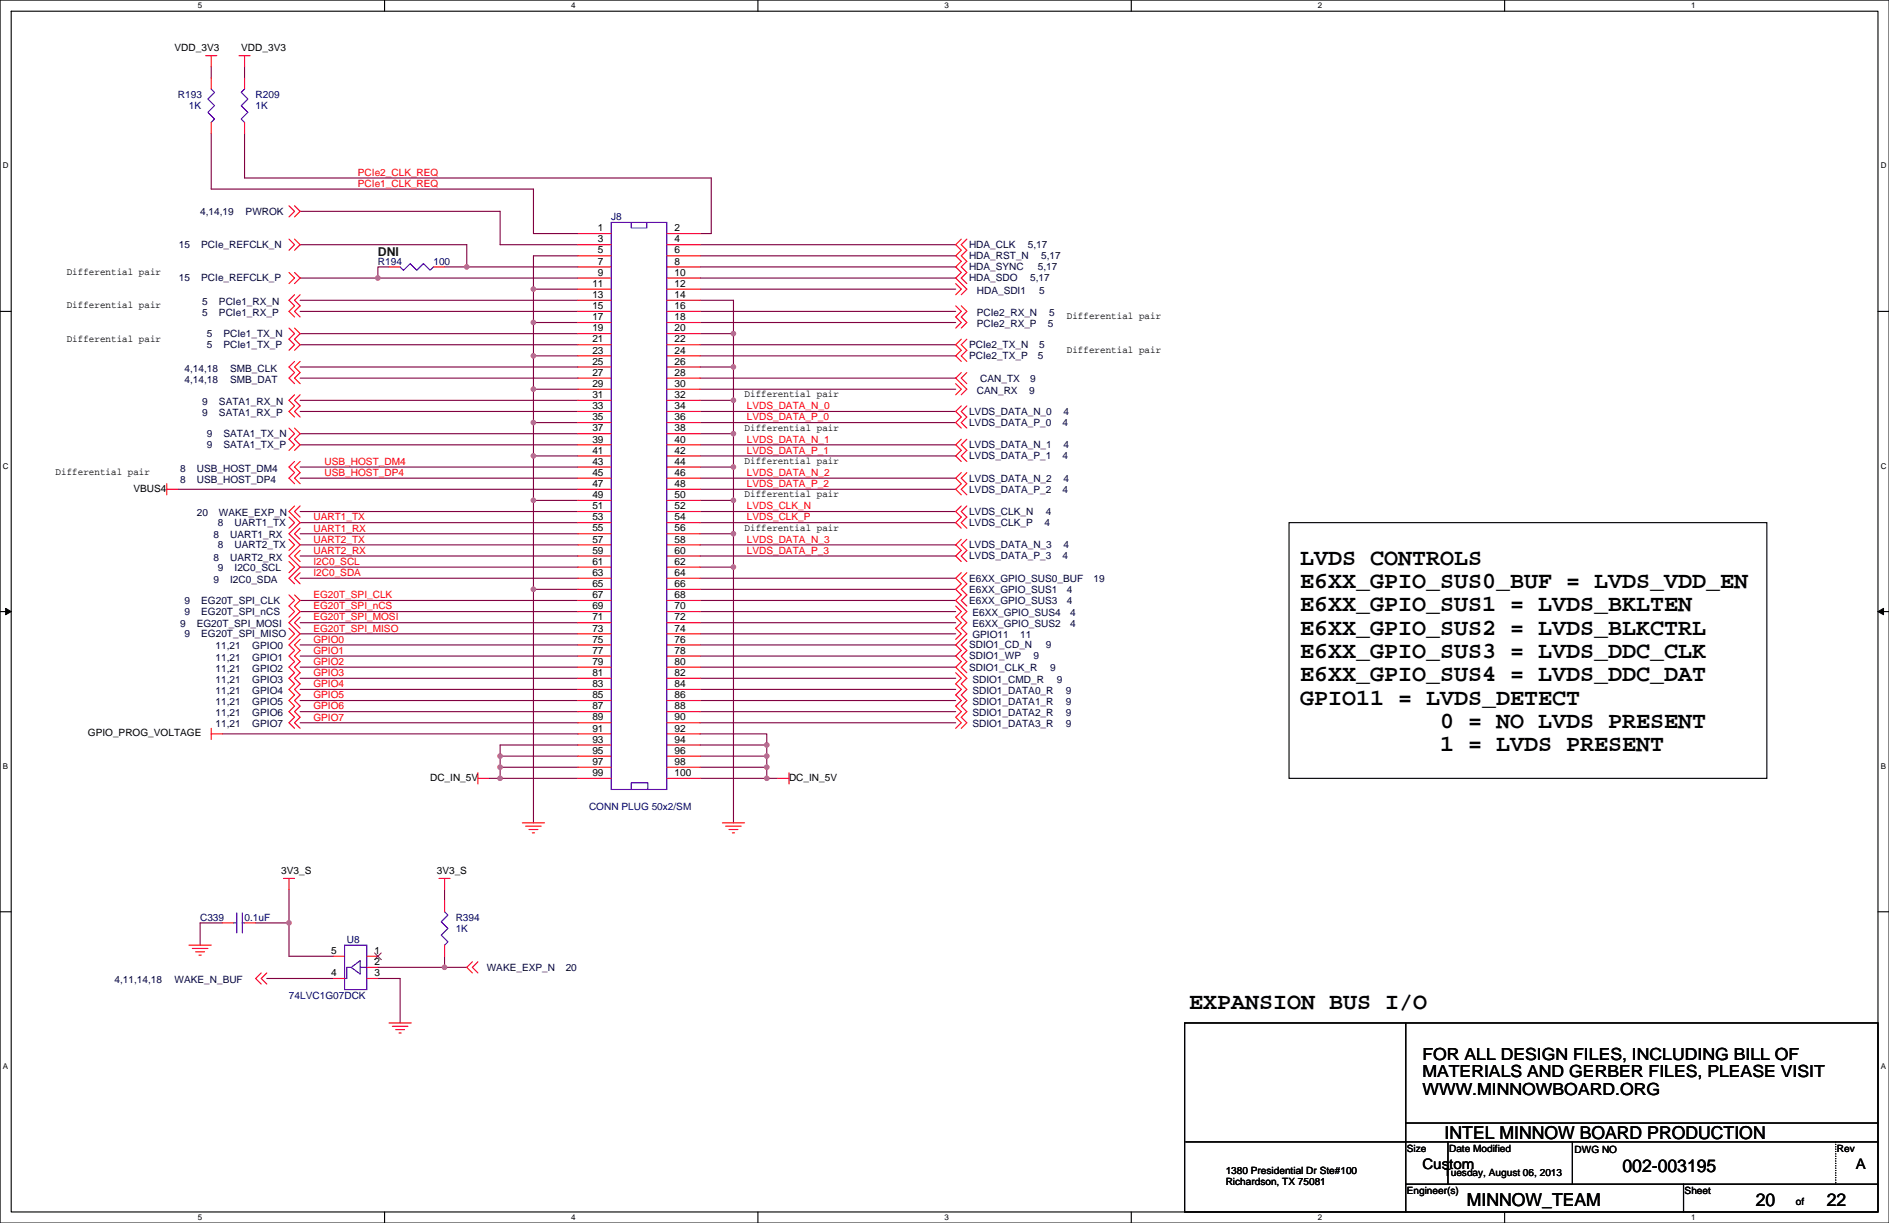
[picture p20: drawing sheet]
<svg xmlns="http://www.w3.org/2000/svg" width="432mm" height="279mm" viewBox="0 0 432 279" stroke-linecap="round" stroke-linejoin="round" font-family="sans-serif">
<defs><g id="words">
<g font-size="5.3">
<text x="297.2" y="129">LVDS CONTROLS</text>
<text x="297.2" y="134.3">E6XX_GPIO_SUS0_BUF = LVDS_VDD_EN</text>
<text x="297.2" y="139.6">E6XX_GPIO_SUS1 = LVDS_BKLTEN</text>
<text x="297.2" y="145">E6XX_GPIO_SUS2 = LVDS_BLKCTRL</text>
<text x="297.2" y="150.3">E6XX_GPIO_SUS3 = LVDS_DDC_CLK</text>
<text x="297.2" y="155.6">E6XX_GPIO_SUS4 = LVDS_DDC_DAT</text>
<text x="297.2" y="161">GPIO11 = LVDS_DETECT</text>
<text x="329.2" y="166.3">0 = NO LVDS PRESENT</text>
<text x="329.2" y="171.6">1 = LVDS PRESENT</text>
<text x="271.8" y="230.6">EXPANSION BUS I/O</text>
</g>
<g font-size="4.1">
<text x="330.2" y="260.2">INTEL MINNOW BOARD PRODUCTION</text>
<text x="370.9" y="267.8">002-003195</text>
<text x="335.3" y="275.4">MINNOW_TEAM</text>
<text x="401.3" y="275.4">20</text>
<text x="417.6" y="275.4">22</text>
</g>
<g font-size="3.8">
<text x="325.1" y="242.2">FOR ALL DESIGN FILES, INCLUDING BILL OF</text>
<text x="325.1" y="246.1">MATERIALS AND GERBER FILES, PLEASE VISIT</text>
<text x="325.1" y="250.1">WWW.MINNOWBOARD.ORG</text>
</g>
<g font-size="3.3">
<text x="325.1" y="267.1">Custom</text>
<text x="424.2" y="267.1">A</text>
</g>
<text font-size="2.8" fill="#004000" x="86.4" y="58.5">DNI</text>
<g font-size="2.3">
<text x="39.9" y="11.7">VDD_3V3</text>
<text x="55.1" y="11.7">VDD_3V3</text>
<text x="136.7" y="52.8">1</text>
<text x="154.2" y="52.8">2</text>
<text x="136.7" y="55.4">3</text>
<text x="136.7" y="57.9">5</text>
<text x="154.2" y="55.4">4</text>
<text x="154.2" y="57.9">6</text>
<text x="15.3" y="62.8">Differential pair</text>
<text x="135.4" y="65.5">11</text>
<text x="136.7" y="60.5">7</text>
<text x="136.7" y="63">9</text>
<text x="154.2" y="60.5">8</text>
<text x="154.2" y="63">10</text>
<text x="154.2" y="65.5">12</text>
<text x="15.3" y="70.4">Differential pair</text>
<text x="135.4" y="68.1">13</text>
<text x="135.4" y="70.6">15</text>
<text x="154.2" y="68.1">14</text>
<text x="154.2" y="70.6">16</text>
<text x="135.4" y="73.2">17</text>
<text x="135.4" y="75.7">19</text>
<text x="154.2" y="73.2">18</text>
<text x="154.2" y="75.7">20</text>
<text x="243.9" y="73">Differential pair</text>
<text x="15.3" y="78">Differential pair</text>
<text x="135.4" y="78.2">21</text>
<text x="135.4" y="80.8">23</text>
<text x="135.4" y="83.3">25</text>
<text x="154.2" y="78.2">22</text>
<text x="154.2" y="80.8">24</text>
<text x="154.2" y="83.3">26</text>
<text x="243.9" y="80.6">Differential pair</text>
<text x="135.4" y="85.9">27</text>
<text x="135.4" y="88.4">29</text>
<text x="154.2" y="85.9">28</text>
<text x="154.2" y="88.4">30</text>
<text x="135.4" y="90.9">31</text>
<text x="135.4" y="93.5">33</text>
<text x="154.2" y="90.9">32</text>
<text x="154.2" y="93.5">34</text>
<text x="170.2" y="90.7">Differential pair</text>
<text x="135.4" y="96">35</text>
<text x="135.4" y="98.6">37</text>
<text x="135.4" y="101.1">39</text>
<text x="154.2" y="96">36</text>
<text x="154.2" y="98.6">38</text>
<text x="154.2" y="101.1">40</text>
<text x="170.2" y="98.4">Differential pair</text>
<text x="135.4" y="103.6">41</text>
<text x="135.4" y="106.2">43</text>
<text x="154.2" y="103.6">42</text>
<text x="154.2" y="106.2">44</text>
<text x="170.2" y="106">Differential pair</text>
<text x="12.7" y="108.5">Differential pair</text>
<text x="30.5" y="112.3">VBUS4</text>
<text x="135.4" y="108.7">45</text>
<text x="135.4" y="111.3">47</text>
<text x="135.4" y="113.8">49</text>
<text x="154.2" y="108.7">46</text>
<text x="154.2" y="111.3">48</text>
<text x="154.2" y="113.8">50</text>
<text x="170.2" y="113.6">Differential pair</text>
<text x="135.4" y="116.3">51</text>
<text x="135.4" y="118.9">53</text>
<text x="154.2" y="116.3">52</text>
<text x="154.2" y="118.9">54</text>
<text x="135.4" y="121.4">55</text>
<text x="135.4" y="124">57</text>
<text x="154.2" y="121.4">56</text>
<text x="154.2" y="124">58</text>
<text x="170.2" y="121.2">Differential pair</text>
<text x="135.4" y="126.5">59</text>
<text x="135.4" y="129">61</text>
<text x="135.4" y="131.6">63</text>
<text x="154.2" y="126.5">60</text>
<text x="154.2" y="129">62</text>
<text x="154.2" y="131.6">64</text>
<text x="135.4" y="134.1">65</text>
<text x="135.4" y="136.7">67</text>
<text x="154.2" y="134.1">66</text>
<text x="154.2" y="136.7">68</text>
<text x="135.4" y="139.2">69</text>
<text x="135.4" y="141.7">71</text>
<text x="154.2" y="139.2">70</text>
<text x="154.2" y="141.7">72</text>
<text x="135.4" y="144.3">73</text>
<text x="135.4" y="146.8">75</text>
<text x="135.4" y="149.4">77</text>
<text x="154.2" y="144.3">74</text>
<text x="154.2" y="146.8">76</text>
<text x="154.2" y="149.4">78</text>
<text x="135.4" y="151.9">79</text>
<text x="135.4" y="154.4">81</text>
<text x="154.2" y="151.9">80</text>
<text x="154.2" y="154.4">82</text>
<text x="135.4" y="157">83</text>
<text x="135.4" y="159.5">85</text>
<text x="154.2" y="157">84</text>
<text x="154.2" y="159.5">86</text>
<text x="135.4" y="162.1">87</text>
<text x="135.4" y="164.6">89</text>
<text x="135.4" y="167.1">91</text>
<text x="154.2" y="162.1">88</text>
<text x="154.2" y="164.6">90</text>
<text x="154.2" y="167.1">92</text>
<text x="20.1" y="168.2">GPIO_PROG_VOLTAGE</text>
<text x="135.4" y="169.7">93</text>
<text x="135.4" y="172.2">95</text>
<text x="154.2" y="169.7">94</text>
<text x="154.2" y="172.2">96</text>
<text x="98.3" y="178.4">DC_IN_5V</text>
<text x="135.4" y="174.8">97</text>
<text x="135.4" y="177.3">99</text>
<text x="154.2" y="174.8">98</text>
<text x="154.2" y="177.3">100</text>
<text x="180.4" y="178.4">DC_IN_5V</text>
<text x="64.3" y="199.7">3V3_S</text>
<text x="99.8" y="199.7">3V3_S</text>
<text x="75.7" y="217.9">5</text>
<text x="85.6" y="220.5">2</text>
<text x="85.6" y="217.9">1</text>
<text x="75.7" y="223">4</text>
<text x="85.6" y="223">3</text>
<text x="321.6" y="263.2">Size</text>
<text x="331.2" y="263.2">Date Modified</text>
<text x="359.9" y="263.4">DWG NO</text>
<text x="419.9" y="263.2">Rev</text>
<text x="280.2" y="268.3">1380 Presidential Dr Ste#100</text>
<text x="330.2" y="268.8">Tuesday, August 06, 2013</text>
<text x="280.2" y="270.6">Richardson, TX 75081</text>
<text x="321.6" y="272.8">Engineer(s)</text>
<text x="385.1" y="272.8">Sheet</text>
<text x="410.5" y="275.4">of</text>
</g>
<g font-size="2.3" fill="#000080">
<text x="40.7" y="22.4">R193</text>
<text x="58.4" y="22.4">R209</text>
<text x="43.2" y="24.9">1K</text>
<text x="58.4" y="24.9">1K</text>
<text x="139.7" y="50.3">J8</text>
<text x="86.4" y="60.5">R194</text>
<text x="99.1" y="60.5">100</text>
<text x="134.6" y="185">CONN PLUG 50x2/SM</text>
<text x="45.7" y="210.4">C339</text>
<text x="55.9" y="210.4">0.1uF</text>
<text x="79.3" y="215.4">U8</text>
<text x="104.2" y="210.4">R394</text>
<text x="104.2" y="212.9">1K</text>
<text x="66.1" y="228.1">74LVC1G07DCK</text>
</g>
<g font-size="2.3" fill="#f00">
<text x="81.8" y="40.2">PCIe2_CLK_REQ</text>
<text x="81.8" y="42.7">PCIe1_CLK_REQ</text>
<text x="170.7" y="93.5">LVDS_DATA_N_0</text>
<text x="170.7" y="96">LVDS_DATA_P_0</text>
<text x="170.7" y="101.1">LVDS_DATA_N_1</text>
<text x="74.2" y="106.2">USB_HOST_DM4</text>
<text x="170.7" y="103.7">LVDS_DATA_P_1</text>
<text x="74.2" y="108.7">USB_HOST_DP4</text>
<text x="170.7" y="108.7">LVDS_DATA_N_2</text>
<text x="170.7" y="111.3">LVDS_DATA_P_2</text>
<text x="71.6" y="118.9">UART1_TX</text>
<text x="170.7" y="116.4">LVDS_CLK_N</text>
<text x="170.7" y="118.9">LVDS_CLK_P</text>
<text x="71.6" y="124">UART2_TX</text>
<text x="71.6" y="121.4">UART1_RX</text>
<text x="170.7" y="124">LVDS_DATA_N_3</text>
<text x="71.6" y="131.6">I2C0_SDA</text>
<text x="71.6" y="129.1">I2C0_SCL</text>
<text x="71.6" y="126.5">UART2_RX</text>
<text x="170.7" y="126.5">LVDS_DATA_P_3</text>
<text x="71.6" y="136.7">EG20T_SPI_CLK</text>
<text x="71.6" y="139.2">EG20T_SPI_nCS</text>
<text x="71.6" y="141.8">EG20T_SPI_MOSI</text>
<text x="71.6" y="146.8">GPIO0</text>
<text x="71.6" y="144.3">EG20T_SPI_MISO</text>
<text x="71.6" y="149.4">GPIO1</text>
<text x="71.6" y="151.9">GPIO2</text>
<text x="71.6" y="154.5">GPIO3</text>
<text x="71.6" y="157">GPIO4</text>
<text x="71.6" y="159.5">GPIO5</text>
<text x="71.6" y="162.1">GPIO6</text>
<text x="71.6" y="164.6">GPIO7</text>
</g>
<g font-size="2.3" fill="#000040">
<text x="45.7" y="49.1">4,14,19</text>
<text x="56.2" y="49.1">PWROK</text>
<text x="40.9" y="56.7">15</text>
<text x="46" y="56.7">PCIe_REFCLK_N</text>
<text x="221.5" y="56.7">HDA_CLK</text>
<text x="221.5" y="59.2">HDA_RST_N</text>
<text x="235" y="56.7">5,17</text>
<text x="238" y="59.2">5,17</text>
<text x="40.9" y="64.3">15</text>
<text x="46" y="64.3">PCIe_REFCLK_P</text>
<text x="221.5" y="61.8">HDA_SYNC</text>
<text x="221.5" y="64.3">HDA_SDO</text>
<text x="235.5" y="64.3">5,17</text>
<text x="237.3" y="61.8">5,17</text>
<text x="46.2" y="69.6">5</text>
<text x="50.1" y="69.6">PCIe1_RX_N</text>
<text x="223.3" y="67.1">HDA_SDI1</text>
<text x="237.5" y="67.1">5</text>
<text x="46.2" y="72.2">5</text>
<text x="47.3" y="77">5</text>
<text x="50.1" y="72.2">PCIe1_RX_P</text>
<text x="51.1" y="77">PCIe1_TX_N</text>
<text x="223.3" y="72.2">PCIe2_RX_N</text>
<text x="223.3" y="74.7">PCIe2_RX_P</text>
<text x="239.5" y="74.7">5</text>
<text x="239.8" y="72.2">5</text>
<text x="47.3" y="79.5">5</text>
<text x="51.1" y="79.5">PCIe1_TX_P</text>
<text x="221.5" y="79.5">PCIe2_TX_N</text>
<text x="221.5" y="82.1">PCIe2_TX_P</text>
<text x="237.3" y="82.1">5</text>
<text x="237.5" y="79.5">5</text>
<text x="42.2" y="84.9">4,14,18</text>
<text x="42.2" y="87.4">4,14,18</text>
<text x="52.6" y="84.9">SMB_CLK</text>
<text x="52.6" y="87.4">SMB_DAT</text>
<text x="223.3" y="90">CAN_RX</text>
<text x="224" y="87.2">CAN_TX</text>
<text x="235.2" y="90">9</text>
<text x="235.5" y="87.2">9</text>
<text x="46.2" y="92.5">9</text>
<text x="46.2" y="95">9</text>
<text x="50.1" y="92.5">SATA1_RX_N</text>
<text x="50.1" y="95">SATA1_RX_P</text>
<text x="221.5" y="94.8">LVDS_DATA_N_0</text>
<text x="243.1" y="94.8">4</text>
<text x="47.3" y="99.9">9</text>
<text x="51.1" y="99.9">SATA1_TX_N</text>
<text x="221.5" y="97.3">LVDS_DATA_P_0</text>
<text x="242.8" y="97.3">4</text>
<text x="41.2" y="107.7">8</text>
<text x="45" y="107.7">USB_HOST_DM4</text>
<text x="47.3" y="102.4">9</text>
<text x="51.1" y="102.4">SATA1_TX_P</text>
<text x="221.5" y="102.4">LVDS_DATA_N_1</text>
<text x="221.5" y="104.9">LVDS_DATA_P_1</text>
<text x="242.8" y="104.9">4</text>
<text x="243.1" y="102.4">4</text>
<text x="41.2" y="110.3">8</text>
<text x="45" y="110.3">USB_HOST_DP4</text>
<text x="221.5" y="110">LVDS_DATA_N_2</text>
<text x="221.5" y="112.6">LVDS_DATA_P_2</text>
<text x="242.8" y="112.6">4</text>
<text x="243.1" y="110">4</text>
<text x="45" y="117.9">20</text>
<text x="50.1" y="117.9">WAKE_EXP_N</text>
<text x="221.5" y="117.6">LVDS_CLK_N</text>
<text x="239" y="117.6">4</text>
<text x="48.8" y="123">8</text>
<text x="49.8" y="120.2">8</text>
<text x="49.8" y="125.3">8</text>
<text x="52.6" y="123">UART1_RX</text>
<text x="53.6" y="120.2">UART1_TX</text>
<text x="53.6" y="125.3">UART2_TX</text>
<text x="221.5" y="125.3">LVDS_DATA_N_3</text>
<text x="221.5" y="120.2">LVDS_CLK_P</text>
<text x="238.8" y="120.2">4</text>
<text x="243.1" y="125.3">4</text>
<text x="48.8" y="128.1">8</text>
<text x="49.8" y="130.3">9</text>
<text x="52.6" y="128.1">UART2_RX</text>
<text x="53.6" y="130.3">I2C0_SCL</text>
<text x="221.5" y="127.8">LVDS_DATA_P_3</text>
<text x="242.8" y="127.8">4</text>
<text x="42.2" y="138">9</text>
<text x="46" y="138">EG20T_SPI_CLK</text>
<text x="48.8" y="133.1">9</text>
<text x="52.6" y="133.1">I2C0_SDA</text>
<text x="221.5" y="132.9">E6XX_GPIO_SUS0_BUF</text>
<text x="221.5" y="135.4">E6XX_GPIO_SUS1</text>
<text x="221.5" y="138">E6XX_GPIO_SUS3</text>
<text x="243.9" y="135.4">4</text>
<text x="243.9" y="138">4</text>
<text x="250" y="132.9">19</text>
<text x="41.2" y="143.3">9</text>
<text x="42.2" y="140.5">9</text>
<text x="45" y="143.3">EG20T_SPI_MOSI</text>
<text x="46" y="140.5">EG20T_SPI_nCS</text>
<text x="222.3" y="140.8">E6XX_GPIO_SUS4</text>
<text x="222.3" y="143.3">E6XX_GPIO_SUS2</text>
<text x="244.6" y="140.8">4</text>
<text x="244.6" y="143.3">4</text>
<text x="42.2" y="145.6">9</text>
<text x="46" y="145.6">EG20T_SPI_MISO</text>
<text x="49.3" y="148.4">11,21</text>
<text x="57.7" y="148.4">GPIO0</text>
<text x="221.5" y="148.1">SDIO1_CD_N</text>
<text x="222.3" y="145.8">GPIO11</text>
<text x="233.2" y="145.8">11</text>
<text x="239" y="148.1">9</text>
<text x="49.3" y="150.9">11,21</text>
<text x="49.3" y="153.5">11,21</text>
<text x="49.3" y="156">11,21</text>
<text x="57.7" y="150.9">GPIO1</text>
<text x="57.7" y="153.5">GPIO2</text>
<text x="57.7" y="156">GPIO3</text>
<text x="221.5" y="150.7">SDIO1_WP</text>
<text x="221.5" y="153.2">SDIO1_CLK_R</text>
<text x="222.3" y="156">SDIO1_CMD_R</text>
<text x="236.2" y="150.7">9</text>
<text x="240" y="153.2">9</text>
<text x="241.6" y="156">9</text>
<text x="49.3" y="158.5">11,21</text>
<text x="49.3" y="161.1">11,21</text>
<text x="57.7" y="158.5">GPIO4</text>
<text x="57.7" y="161.1">GPIO5</text>
<text x="222.3" y="158.5">SDIO1_DATA0_R</text>
<text x="222.3" y="161.1">SDIO1_DATA1_R</text>
<text x="243.6" y="158.5">9</text>
<text x="243.6" y="161.1">9</text>
<text x="49.3" y="163.6">11,21</text>
<text x="49.3" y="166.2">11,21</text>
<text x="57.7" y="163.6">GPIO6</text>
<text x="57.7" y="166.2">GPIO7</text>
<text x="222.3" y="163.6">SDIO1_DATA2_R</text>
<text x="222.3" y="166.2">SDIO1_DATA3_R</text>
<text x="243.6" y="163.6">9</text>
<text x="243.6" y="166.2">9</text>
<text x="111.3" y="221.8">WAKE_EXP_N</text>
<text x="129.3" y="221.8">20</text>
<text x="26.2" y="224.6">4,11,14,18</text>
<text x="39.9" y="224.6">WAKE_N_BUF</text>
</g>
<g font-size="1.8">
<text x="45.2" y="1.9">5</text>
<text x="130.6" y="1.9">4</text>
<text x="215.9" y="1.9">3</text>
<text x="301.3" y="1.9">2</text>
<text x="386.6" y="1.9">1</text>
<text x=".7" y="38.5">D</text>
<text x="429.9" y="38.5">D</text>
<text x=".7" y="107.1">C</text>
<text x="429.9" y="107.1">C</text>
<text x=".7" y="175.6">B</text>
<text x="429.9" y="175.6">B</text>
<text x=".7" y="244.2">A</text>
<text x="429.9" y="244.2">A</text>
<text x="45.2" y="278.8">5</text>
<text x="130.6" y="278.8">4</text>
<text x="215.9" y="278.8">3</text>
<text x="301.3" y="278.8">2</text>
<text x="386.6" y="278.8">1</text>
</g>
</g></defs>
<path d="M0 0h431.8v279.4h-431.8zM2.6 2.6h426.7v274.3h-426.7z" fill="none" stroke="#000" stroke-width=".25"/>
<g fill="#fff">
<path d="M45.2 .3h1v2h-1z"/>
<path d="M45.2 277.1h1v2.1h-1z"/>
</g>
<path d="M87.9 0v2.6M87.9 276.9v2.5" fill="none" stroke="#000" stroke-width=".25"/>
<g fill="#fff">
<path d="M130.6 .3h1v2h-1z"/>
<path d="M130.6 277.1h1v2.1h-1z"/>
</g>
<path d="M173.2 0v2.6M173.2 276.9v2.5" fill="none" stroke="#000" stroke-width=".25"/>
<g fill="#fff">
<path d="M215.9 .3h1v2h-1z"/>
<path d="M215.9 277.1h1v2.1h-1z"/>
</g>
<path d="M258.6 0v2.6M258.6 276.9v2.5" fill="none" stroke="#000" stroke-width=".25"/>
<g fill="#fff">
<path d="M301.3 .3h1v2h-1z"/>
<path d="M301.3 277.1h1v2.1h-1z"/>
</g>
<path d="M343.9 0v2.6M343.9 276.9v2.5" fill="none" stroke="#000" stroke-width=".25"/>
<g fill="#fff">
<path d="M386.6 .3h1v2h-1z"/>
<path d="M386.6 277.1h1v2.1h-1z"/>
<path d="M.7 36.9h1.2v2h-1.2z"/>
<path d="M429.9 36.9h1.3v2h-1.3z"/>
<path d="M.7 105.4h1.2v2.1h-1.2z"/>
<path d="M429.9 105.4h1.3v2.1h-1.3z"/>
</g>
<path d="M0 71.1h2.6M429.3 71.1h2.5" fill="none" stroke="#000" stroke-width=".25"/>
<g fill="#fff">
<path d="M.7 174h1.2v2h-1.2z"/>
<path d="M429.9 174h1.2v2h-1.2z"/>
</g>
<path d="M0 139.7h2.6M429.3 139.7h2.5" fill="none" stroke="#000" stroke-width=".25"/>
<path d="M1.3 139l1.3 .7-1.3 .7zM429.3 139.7l1.3-.7v1.4z" fill="#000" stroke="#000" stroke-width=".23"/>
<g fill="#fff">
<path d="M.7 242.6h1.2v2h-1.2z"/>
<path d="M429.9 242.6h1.2v2h-1.2z"/>
</g>
<path d="M294.7 119.4h109.2v58.4h-109.2zM0 208.3h2.6M429.3 208.3h2.5M270.8 233.7h158.5v43.2h-158.5zM321.3 233.7v43.2M321.3 256.6h108M271 260.9h158.3M321.3 270.5h108M331 260.9v9.6M359.4 260.9v9.6M384.8 270.5v6.4" fill="none" stroke="#000" stroke-width=".25"/>
<g fill="none" stroke="#800040" stroke-width=".25">
<path d="M48.3 15.3v2.5M55.9 15.3v2.5M48.3 30.5v12.7h73.6v10.2h10.2M55.9 30.5v10.2h106.7v12.7h-2.6M68.6 48.3h45.7v7.6h17.8M68.6 55.9h38.1v5.1M132.1 58.4h-10.2v7.7M160 58.4h58.5M160 55.9h58.5M68.6 68.6h63.5M68.6 71.1h63.5M68.6 78.8h63.5"/>
<path d="M68.6 76.2h63.5M68.6 63.5h17.8M88.9 61h-2.5v2.5h45.7M101.6 61h5.1M106.7 61h25.4M121.9 66.1h10.2M121.9 73.7h10.2M121.9 66.1v7.6M121.9 73.7v7.6M160 78.8h58.5M160 73.7h58.5M160 71.1h58.5"/>
<path d="M160 66.1h58.5M160 63.5h58.5M160 61h58.5M160 68.6h7.7v7.6M160 76.2h7.7M167.7 76.2v7.6M68.6 91.5h63.5M68.6 83.8h63.5M68.6 86.4h63.5M68.6 94h63.5M68.6 99.1h63.5M121.9 81.3h10.2"/>
<path d="M121.9 96.5h10.2M121.9 96.5v7.7h10.2M121.9 81.3v7.6M121.9 88.9h10.2M121.9 88.9v7.6M160 81.3h58.5M160 94h58.5M160 96.5h58.5M160 88.9h58.5M160 86.4h58.5M160 99.1h7.7M160 91.5h7.7"/>
<path d="M160 83.8h7.7M167.7 83.8v7.7M167.7 91.5v7.6M167.7 99.1v7.6M40.7 111.8h91.4M68.6 119.4h63.5M68.6 106.7h63.5M68.6 109.2h63.5M68.6 116.9h63.5M68.6 101.6h63.5M121.9 114.3h10.2M121.9 114.3v20.3"/>
<path d="M121.9 104.2v10.1M160 116.9h58.5M160 119.4h58.5M160 109.2h58.5M160 111.8h58.5M160 104.2h58.5M160 101.6h58.5M160 114.3h7.7M160 106.7h7.7M167.7 106.7v7.6M167.7 114.3v7.6M68.6 124.5h63.5"/>
<path d="M68.6 132.1h63.5M68.6 129.6h63.5M68.6 139.7h63.5M68.6 121.9h63.5M68.6 127h63.5M68.6 137.2h63.5M121.9 134.6h10.2M121.9 134.6v53.4M160 139.7h58.5M160 137.2h58.5M160 134.6h58.5M160 132.1h58.5"/>
<path d="M160 127h58.5M160 124.5h58.5M160 121.9h7.7M160 129.6h7.7M167.7 121.9v7.7M167.7 129.6v58.4M68.6 147.3h63.5M68.6 157.5h63.5M68.6 142.3h63.5M68.6 144.8h63.5M68.6 149.9h63.5M68.6 152.4h63.5"/>
<path d="M68.6 155h63.5M160 157.5h58.5M160 155h58.5M160 152.4h58.5M160 149.9h58.5M160 147.3h58.5M160 142.3h58.5M160 144.8h58.5M50.8 167.7h81.3M68.6 162.6h63.5M68.6 160h63.5M68.6 165.1h63.5"/>
<path d="M111.8 177.8h2.5M114.3 172.7h17.8M114.3 175.3h17.8M114.3 177.8h17.8M114.3 172.7v2.6M114.3 175.3v2.5M132.1 170.2h-17.8v2.5M160 177.8h15.3M160 165.1h58.5M160 162.6h58.5M160 160h58.5M160 167.7h15.3v2.5"/>
<path d="M160 175.3h15.3M160 170.2h15.3M160 172.7h15.3M175.3 172.7v2.6M175.3 175.3v2.5M175.3 177.8h2.5M175.3 170.2v2.5M50.8 210.8h-5.1v5.1M58.4 210.8h7.7M66.1 210.8v7.7h10.1M66.1 203.2v7.6M101.6 218.5v2.5"/>
<path d="M101.6 203.2v2.6M61 223.5h15.2M86.4 221h15.2M86.4 223.5h5.1v10.2M101.6 221h5.1"/>
</g>
<g fill="#f0f" stroke="#f0f" stroke-width=".25">
<circle cx="121.9" cy="73.7" r=".5"/>
<circle cx="121.9" cy="66" r=".5"/>
<circle cx="121.9" cy="81.3" r=".5"/>
<circle cx="114.3" cy="172.7" r=".5"/>
<circle cx="121.9" cy="114.3" r=".5"/>
<circle cx="121.9" cy="104.1" r=".5"/>
<circle cx="114.3" cy="177.8" r=".5"/>
<circle cx="114.3" cy="175.3" r=".5"/>
<circle cx="167.6" cy="76.2" r=".5"/>
<circle cx="121.9" cy="96.5" r=".5"/>
<circle cx="121.9" cy="88.9" r=".5"/>
<circle cx="121.9" cy="134.6" r=".5"/>
<circle cx="167.6" cy="114.3" r=".5"/>
<circle cx="167.6" cy="106.7" r=".5"/>
<circle cx="167.6" cy="129.5" r=".5"/>
<circle cx="175.3" cy="177.8" r=".5"/>
<circle cx="175.3" cy="175.3" r=".5"/>
<circle cx="175.3" cy="170.2" r=".5"/>
<circle cx="175.3" cy="172.7" r=".5"/>
<circle cx="167.6" cy="121.9" r=".5"/>
<circle cx="167.6" cy="99.1" r=".5"/>
<circle cx="167.6" cy="91.4" r=".5"/>
<circle cx="167.6" cy="83.8" r=".5"/>
<circle cx="101.6" cy="221" r=".5"/>
<circle cx="66" cy="210.8" r=".5"/>
<circle cx="106.7" cy="61" r=".5"/>
<circle cx="86.4" cy="63.5" r=".5"/>
</g>
<g fill="none" stroke="#f00" stroke-width=".25">
<path d="M47 12.7h2.6M48.3 12.7v2.6M48.3 17.8v2.5M54.6 12.7h2.6M55.9 12.7v2.6M55.9 17.8v2.5M48.3 28v2.5M55.9 28v2.5M66.1 47l1.2 1.3-1.2 1.3M66.1 54.6l1.2 1.3-1.2 1.3M67.3 47l1.3 1.3-1.3 1.3M67.3 54.6l1.3 1.3-1.3 1.3"/>
<path d="M132.1 53.4h7.6M132.1 55.9h7.6M132.1 58.4h7.6M152.4 53.4h7.6M152.4 55.9h7.6M152.4 58.4h7.6M219.7 54.6l-1.2 1.3 1.2 1.3-1.2 1.2 1.2 1.3-1.2 1.3 1.2 1.3-1.2 1.2 2.5 2.6-1.3 1.2M221 54.6l-1.3 1.3 1.3 1.3-1.3 1.2 1.3 1.3-1.3 1.3 1.3 1.3-1.3 1.2 1.3 1.3M66.1 62.3l1.2 1.2-1.2 1.3M66.1 75l1.2 1.2-1.2 1.3 1.2 1.3-1.2 1.2M67.3 67.3l-1.2 1.3 1.2 1.3-1.2 1.2 1.2 1.3M67.3 62.3l1.3 1.2-1.3 1.3"/>
<path d="M67.3 75l1.3 1.2-1.3 1.3 1.3 1.3-1.3 1.2M68.6 67.3l-1.3 1.3 1.3 1.3-1.3 1.2 1.3 1.3M88.9 61h2.6M99.1 61h2.5M132.1 61h7.6M132.1 63.5h7.6M132.1 66.1h7.6M132.1 68.6h7.6M132.1 71.1h7.6M132.1 73.7h7.6M132.1 76.2h7.6M132.1 78.8h7.6"/>
<path d="M152.4 61h7.6M152.4 63.5h7.6M152.4 66.1h7.6M152.4 68.6h7.6M152.4 71.1h7.6M152.4 73.7h7.6M152.4 76.2h7.6M152.4 78.8h7.6M218.5 64.8l1.2 1.3-1.2 1.2M218.5 69.9l1.2 1.2-1.2 1.3 1.2 1.3-1.2 1.3M219.7 77.5l-1.2 1.3 1.2 1.2-1.2 1.3 1.2 1.3M219.7 69.9l1.3 1.2-1.3 1.3 1.3 1.3-1.3 1.3"/>
<path d="M221 77.5l-1.3 1.3 1.3 1.2-1.3 1.3 1.3 1.3M66.1 97.8l1.2 1.3-1.2 1.3 1.2 1.2-1.2 1.3M67.3 82.6l-1.2 1.2 1.2 1.3-1.2 1.3 1.2 1.3M67.3 90.2l-1.2 1.3 1.2 1.2-1.2 1.3 1.2 1.3M67.3 97.8l1.3 1.3-1.3 1.3 1.3 1.2-1.3 1.3M68.6 82.6l-1.3 1.2 1.3 1.3-1.3 1.3 1.3 1.3M68.6 90.2l-1.3 1.3 1.3 1.2-1.3 1.3 1.3 1.3M132.1 81.3h7.6M132.1 83.8h7.6M132.1 86.4h7.6M132.1 88.9h7.6M132.1 91.5h7.6"/>
<path d="M132.1 94h7.6M132.1 96.5h7.6M132.1 99.1h7.6M152.4 81.3h7.6M152.4 83.8h7.6M152.4 86.4h7.6M152.4 88.9h7.6M152.4 91.5h7.6M152.4 94h7.6M152.4 96.5h7.6M152.4 99.1h7.6M218.5 87.7l1.2 1.2-1.2 1.3"/>
<path d="M219.7 85.1l-1.2 1.3 2.5 2.5-1.3 1.3M219.7 92.7l-1.2 1.3 1.2 1.3-1.2 1.2 1.2 1.3M221 85.1l-1.3 1.3 1.3 1.3M221 92.7l-1.3 1.3 1.3 1.3-1.3 1.2 1.3 1.3M38.1 111.8h2.6M38.1 110.5v2.6M66.1 118.1l1.2 1.3-1.2 1.3M67.3 105.4l-1.2 1.3 1.2 1.3-1.2 1.2 1.2 1.3M67.3 115.6l-1.2 1.3 2.5 2.5-2.5 2.5 2.5 2.6-2.5 2.5 2.5 2.6-2.5 2.5 1.2 1.3M68.6 105.4l-1.3 1.3 1.3 1.3-1.3 1.2 1.3 1.3M68.6 115.6l-1.3 1.3 1.3 1.2M132.1 101.6h7.6"/>
<path d="M132.1 104.2h7.6M132.1 106.7h7.6M132.1 109.2h7.6M132.1 111.8h7.6M132.1 114.3h7.6M132.1 116.9h7.6M132.1 119.4h7.6M152.4 101.6h7.6M152.4 104.2h7.6M152.4 106.7h7.6M152.4 109.2h7.6M152.4 111.8h7.6"/>
<path d="M152.4 114.3h7.6M152.4 116.9h7.6M152.4 119.4h7.6M219.7 100.4l-1.2 1.2 1.2 1.3-1.2 1.3 1.2 1.2M219.7 108l-1.2 1.2 1.2 1.3-1.2 1.3 1.2 1.3M219.7 115.6l-1.2 1.3 1.2 1.2-1.2 1.3 1.2 1.3M221 100.4l-1.3 1.2 1.3 1.3-1.3 1.3 1.3 1.2M221 108l-1.3 1.2 1.3 1.3-1.3 1.3 1.3 1.3M221 115.6l-1.3 1.3 1.3 1.2-1.3 1.3 1.3 1.3M66.1 123.2l1.2 1.3-1.2 1.3M66.1 128.3l1.2 1.3-1.2 1.2M66.1 135.9l1.2 1.3-1.2 1.3 1.2 1.2-1.2 1.3"/>
<path d="M67.3 135.9l1.3 1.3-1.3 1.3 1.3 1.2-2.5 2.6 2.5 2.5-2.5 2.5 1.2 1.3-1.2 1.3 1.2 1.3-1.2 1.2 1.2 1.3-1.2 1.3 1.2 1.2-1.2 1.3 1.2 1.3-1.2 1.2 1.2 1.3-1.2 1.3 1.2 1.3-1.2 1.2 1.2 1.3M68.6 120.7l-1.3 1.2 1.3 1.3M68.6 125.8l-1.3 1.2 1.3 1.3M68.6 130.8l-1.3 1.3 1.3 1.3M132.1 121.9h7.6M132.1 124.5h7.6M132.1 127h7.6M132.1 129.6h7.6M132.1 132.1h7.6M132.1 134.6h7.6M132.1 137.2h7.6M132.1 139.7h7.6"/>
<path d="M152.4 121.9h7.6M152.4 124.5h7.6M152.4 127h7.6M152.4 129.6h7.6M152.4 132.1h7.6M152.4 134.6h7.6M152.4 137.2h7.6M152.4 139.7h7.6M218.5 138.5l1.2 1.2-1.2 1.3 1.2 1.3-1.2 1.2 1.2 1.3-1.2 1.3M219.7 123.2l-1.2 1.3 1.2 1.3-1.2 1.2 1.2 1.3M219.7 130.8l-1.2 1.3 1.2 1.3-1.2 1.2 1.2 1.3-1.2 1.3 2.5 2.5-1.3 1.3 1.3 1.3-1.3 1.2 1.3 1.3-2.5 2.5 1.2 1.3-1.2 1.3 1.2 1.3-1.2 1.2 2.5 2.6-1.3 1.2 1.3 1.3-1.3 1.3 1.3 1.2-1.3 1.3 1.3 1.3-1.3 1.3 1.3 1.2-1.3 1.3M221 123.2l-1.3 1.3 1.3 1.3-1.3 1.2 1.3 1.3"/>
<path d="M221 130.8l-1.3 1.3 1.3 1.3-1.3 1.2 1.3 1.3-1.3 1.3 1.3 1.3M66.1 143.5l1.2 1.3-1.2 1.3M68.6 141l-1.3 1.3 1.3 1.2M68.6 146.1l-1.3 1.2 1.3 1.3-1.3 1.3 1.3 1.3-1.3 1.2 1.3 1.3-1.3 1.3 1.3 1.2-1.3 1.3 1.3 1.3-1.3 1.2 1.3 1.3-1.3 1.3 1.3 1.3-1.3 1.2 1.3 1.3M132.1 142.3h7.6M132.1 144.8h7.6M132.1 147.3h7.6M132.1 149.9h7.6M132.1 152.4h7.6M132.1 155h7.6M132.1 157.5h7.6M152.4 142.3h7.6"/>
<path d="M152.4 144.8h7.6M152.4 147.3h7.6M152.4 149.9h7.6M152.4 152.4h7.6M152.4 155h7.6M152.4 157.5h7.6M218.5 153.7l1.2 1.3-1.2 1.2 1.2 1.3-1.2 1.3 1.2 1.2-1.2 1.3 1.2 1.3-1.2 1.3 1.2 1.2-1.2 1.3M221 146.1l-1.3 1.2 1.3 1.3-1.3 1.3 1.3 1.3-1.3 1.2 1.3 1.3M48.3 167.7h2.5M48.3 166.4v2.5M109.2 177.8h2.6M109.2 176.6v2.5"/>
<path d="M132.1 160h7.6M132.1 162.6h7.6M132.1 165.1h7.6M132.1 167.7h7.6M132.1 170.2h7.6M132.1 172.7h7.6M132.1 175.3h7.6M132.1 177.8h7.6M152.4 160h7.6M152.4 162.6h7.6M152.4 165.1h7.6M152.4 167.7h7.6"/>
<path d="M152.4 170.2h7.6M152.4 172.7h7.6M152.4 175.3h7.6M152.4 177.8h7.6M177.8 177.8h2.6M180.4 176.6v2.5M119.4 188h5.1M120.2 188.7h3.5M120.9 189.5h2.1M121.7 190.3h.5M165.1 188h5.1M165.9 188.7h3.5"/>
<path d="M166.6 189.5h2.1M167.4 190.3h.5M43.2 215.9h5.1M44 216.7h3.5M44.7 217.4h2.1M45.5 218.2h.5M50.8 210.8h2.6M55.9 210.8h2.5M64.8 200.7h2.5M66.1 200.7v2.5M76.2 218.5h2.6M83.8 218.5h2.6"/>
<path d="M100.4 200.7h2.5M101.6 200.7v2.5M101.6 205.8v2.5M101.6 215.9v2.6M108 219.7l-1.3 1.3 1.3 1.3M109.2 219.7l-1.2 1.3 1.2 1.3M59.7 222.3l-1.3 1.2 1.3 1.3M61 222.3l-1.3 1.2 1.3 1.3M76.2 223.5h2.6M83.8 223.5h2.6M83.8 221h2.6M88.9 233.7h5.1"/>
<path d="M89.7 234.5h3.5M90.4 235.2h2.1M91.2 236h.5"/>
</g>
<path d="M419.6 260.9v9.6M419.6 270.5h.1" fill="none" stroke="#000" stroke-width=".25" stroke-dasharray="0 .5"/>
<g fill="none" stroke="#00f" stroke-width=".25">
<path d="M48.3 20.3l.7 .8-1.5 1.5 1.5 1.6-1.5 1.5 1.5 1.5-.7 .8M55.9 20.3l-.8 .8 1.6 1.5-1.6 1.6 1.6 1.5-1.6 1.5 .8 .8M139.7 50.8h12.7v129.6h-12.7zM144.3 50.8v1.3h3.5v-1.3M91.5 61l.7 .7 1.5-1.5 1.6 1.5 1.5-1.5 1.5 1.5 .8-.7M144.3 180.4v-1.6h3.8v1.6M53.4 210.8h.7M54.1 208.6v4.5M55.4 210.8h.5M55.4 208.6v4.5M78.8 215.9h5v10.2h-5zM101.6 208.3l.8 .8-1.5 1.5 1.5 1.5-1.5 1.5 1.5 1.6-.8 .7"/>
<path d="M80.3 221l2-1.5v3zM80.3 221h-1v2.5h-.5M82.3 221h1.5"/>
</g>
<path d="M85.6 217.7l1.6 1.5M87.1 217.7l-1.5 1.5" fill="none" stroke="#804000" stroke-width=".23"/>
<use href="#words"/>
</svg>
